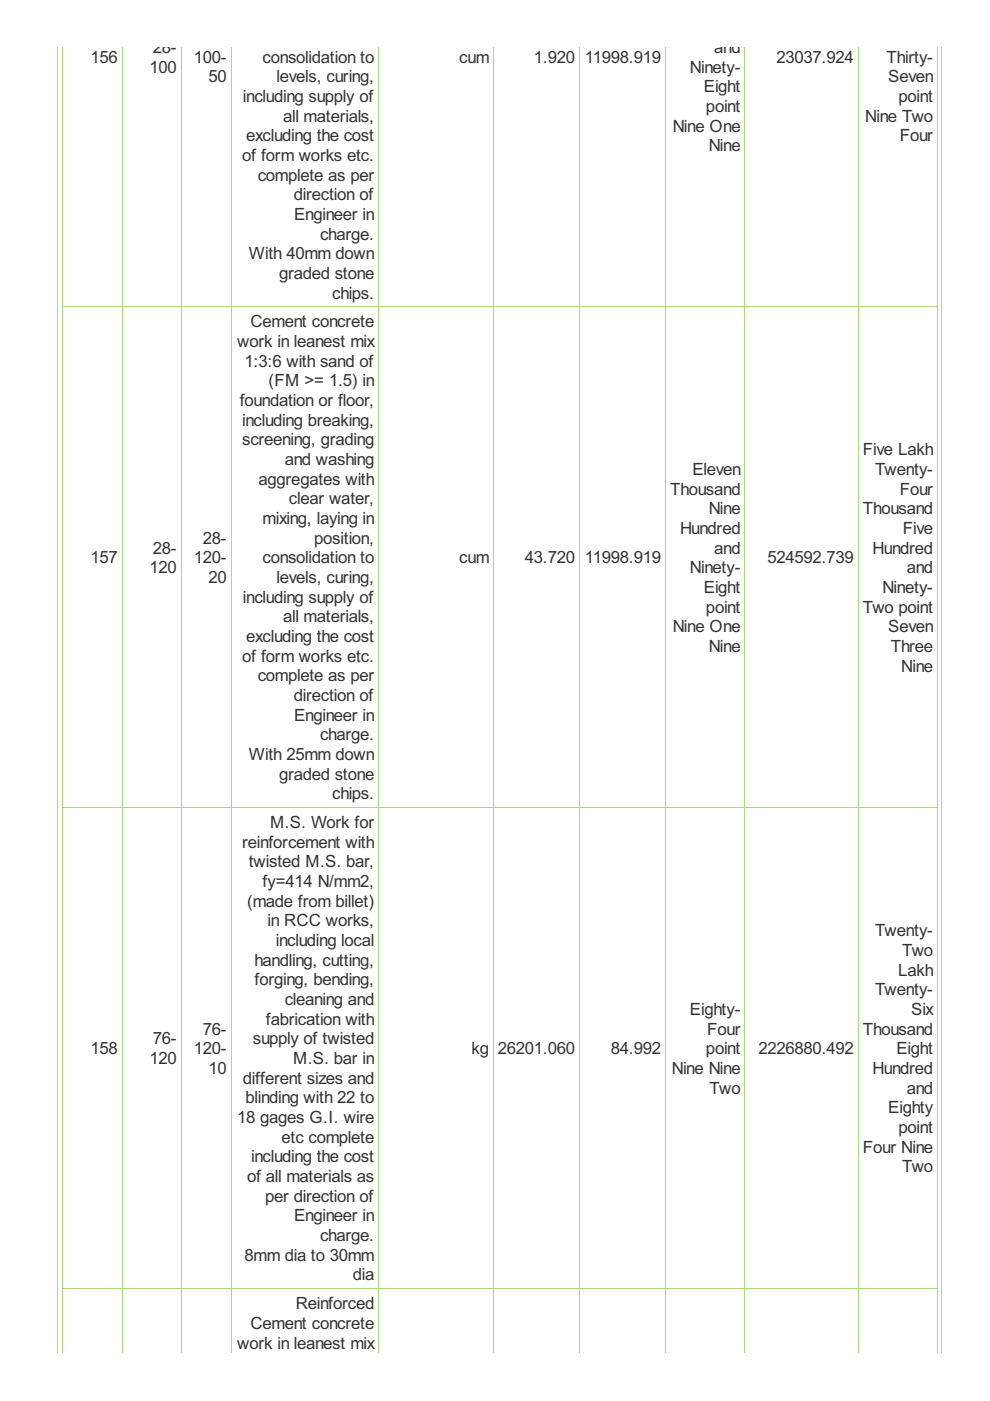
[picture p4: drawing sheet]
<svg xmlns="http://www.w3.org/2000/svg" width="210mm" height="297mm" viewBox="0 0 210 297" stroke-linecap="round" stroke-linejoin="round" font-family="sans-serif">
<defs><g id="words">
<g font-size="4" fill="#333">
<text x="32.4" y="11.2">28-</text>
<text x="151.4" y="11.2">and</text>
<text x="19.2" y="13.3">156</text>
<text x="31.7" y="15.4">100</text>
<text x="41.1" y="13.3">100-</text>
<text x="44.2" y="17.5">50</text>
<text x="55.7" y="13.3">consolidation to</text>
<text x="58.6" y="17.5">levels, curing,</text>
<text x="97.4" y="13.3">cum</text>
<text x="113.2" y="13.3">1.920</text>
<text x="124" y="13.3">11998.919</text>
<text x="146.3" y="15.4">Ninety-</text>
<text x="164.6" y="13.3">23037.924</text>
<text x="188" y="13.3">Thirty-</text>
<text x="188.3" y="17.5">Seven</text>
<text x="51.5" y="21.6">including supply of</text>
<text x="149.2" y="19.5">Eight</text>
<text x="149.7" y="23.7">point</text>
<text x="190.5" y="21.6">point</text>
<text x="52.2" y="30">excluding the cost</text>
<text x="60" y="25.8">all materials,</text>
<text x="142.6" y="27.9">Nine One</text>
<text x="183.5" y="25.8">Nine Two</text>
<text x="190.8" y="30">Four</text>
<text x="51.3" y="34.1">of form works etc.</text>
<text x="150.3" y="32.1">Nine</text>
<text x="54.6" y="38.3">complete as per</text>
<text x="62.3" y="42.5">direction of</text>
<text x="62.3" y="46.7">Engineer in</text>
<text x="67.9" y="50.8">charge.</text>
<text x="52.8" y="55">With 40mm down</text>
<text x="59.2" y="59.2">graded stone</text>
<text x="70.5" y="63.3">chips.</text>
<text x="53.1" y="69.4">Cement concrete</text>
<text x="50.3" y="73.6">work in leanest mix</text>
<text x="51.9" y="77.8">1:3:6 with sand of</text>
<text x="56.9" y="81.9">(FM &gt;= 1.5) in</text>
<text x="50.8" y="86.1">foundation or floor,</text>
<text x="51.3" y="90.3">including breaking,</text>
<text x="51.3" y="94.4">screening, grading</text>
<text x="60.4" y="98.6">and washing</text>
<text x="146.8" y="100.7">Eleven</text>
<text x="182.9" y="96.5">Five Lakh</text>
<text x="185.5" y="100.7">Twenty-</text>
<text x="54.8" y="102.8">aggregates with</text>
<text x="61.2" y="106.9">clear water,</text>
<text x="142.1" y="104.9">Thousand</text>
<text x="190.8" y="104.9">Four</text>
<text x="55.7" y="111.1">mixing, laying in</text>
<text x="144.2" y="113.2">Hundred</text>
<text x="150.3" y="109">Nine</text>
<text x="182.9" y="109">Thousand</text>
<text x="191.4" y="113.2">Five</text>
<text x="19.2" y="119.5">157</text>
<text x="32.4" y="117.4">28-</text>
<text x="41.1" y="119.5">120-</text>
<text x="43" y="115.3">28-</text>
<text x="55.7" y="119.5">consolidation to</text>
<text x="66.6" y="115.3">position,</text>
<text x="97.4" y="119.5">cum</text>
<text x="111.3" y="119.5">43.720</text>
<text x="124" y="119.5">11998.919</text>
<text x="151.4" y="117.4">and</text>
<text x="162.7" y="119.5">524592.739</text>
<text x="185" y="117.4">Hundred</text>
<text x="31.7" y="121.5">120</text>
<text x="44.2" y="123.6">20</text>
<text x="58.6" y="123.6">levels, curing,</text>
<text x="146.3" y="121.5">Ninety-</text>
<text x="149.2" y="125.7">Eight</text>
<text x="187.1" y="125.7">Ninety-</text>
<text x="192.3" y="121.5">and</text>
<text x="51.5" y="127.8">including supply of</text>
<text x="60" y="132">all materials,</text>
<text x="149.7" y="129.9">point</text>
<text x="182.9" y="129.9">Two point</text>
<text x="52.2" y="136.1">excluding the cost</text>
<text x="142.6" y="134.1">Nine One</text>
<text x="188.3" y="134.1">Seven</text>
<text x="51.3" y="140.3">of form works etc.</text>
<text x="150.3" y="138.2">Nine</text>
<text x="188.8" y="138.2">Three</text>
<text x="191.1" y="142.4">Nine</text>
<text x="54.6" y="144.5">complete as per</text>
<text x="62.3" y="148.6">direction of</text>
<text x="62.3" y="152.8">Engineer in</text>
<text x="52.8" y="161.2">With 25mm down</text>
<text x="67.9" y="157">charge.</text>
<text x="59.2" y="165.3">graded stone</text>
<text x="70.5" y="169.5">chips.</text>
<text x="51.3" y="179.7">reinforcement with</text>
<text x="57.3" y="175.6">M.S. Work for</text>
<text x="52.7" y="183.9">twisted M.S. bar,</text>
<text x="55.7" y="188.1">fy=414 N/mm2,</text>
<text x="52.4" y="192.3">(made from billet)</text>
<text x="56.7" y="196.4">in RCC works,</text>
<text x="58.5" y="200.6">including local</text>
<text x="185.5" y="198.5">Twenty-</text>
<text x="191.3" y="202.7">Two</text>
<text x="54" y="204.8">handling, cutting,</text>
<text x="54" y="208.9">forging, bending,</text>
<text x="190.4" y="206.9">Lakh</text>
<text x="60.4" y="213.1">cleaning and</text>
<text x="146.3" y="215.2">Eighty-</text>
<text x="185.5" y="211">Twenty-</text>
<text x="193.2" y="215.2">Six</text>
<text x="32.4" y="221.4">76-</text>
<text x="43" y="219.4">76-</text>
<text x="53.6" y="221.4">supply of twisted</text>
<text x="56.4" y="217.3">fabrication with</text>
<text x="149.9" y="219.4">Four</text>
<text x="182.9" y="219.4">Thousand</text>
<text x="19.2" y="223.5">158</text>
<text x="31.7" y="225.6">120</text>
<text x="41.1" y="223.5">120-</text>
<text x="44.2" y="227.7">10</text>
<text x="62.2" y="225.6">M.S. bar in</text>
<text x="100" y="223.5">kg</text>
<text x="105.6" y="223.5">26201.060</text>
<text x="129.5" y="223.5">84.992</text>
<text x="142.4" y="227.7">Nine Nine</text>
<text x="149.7" y="223.5">point</text>
<text x="160.8" y="223.5">2226880.492</text>
<text x="185" y="227.7">Hundred</text>
<text x="190.1" y="223.5">Eight</text>
<text x="51.5" y="229.8">different sizes and</text>
<text x="52" y="234">blinding with 22 to</text>
<text x="150.4" y="231.9">Two</text>
<text x="192.3" y="231.9">and</text>
<text x="50.3" y="238.1">18 gages G.I. wire</text>
<text x="188.3" y="236">Eighty</text>
<text x="59.7" y="242.3">etc complete</text>
<text x="182.9" y="244.4">Four Nine</text>
<text x="190.5" y="240.2">point</text>
<text x="52.4" y="250.6">of all materials as</text>
<text x="53.3" y="246.5">including the cost</text>
<text x="191.3" y="248.6">Two</text>
<text x="56.2" y="254.8">per direction of</text>
<text x="62.3" y="259">Engineer in</text>
<text x="67.9" y="263.1">charge.</text>
<text x="51.9" y="267.3">8mm dia to 30mm</text>
<text x="74.8" y="271.5">dia</text>
<text x="53.1" y="281.7">Cement concrete</text>
<text x="62.7" y="277.6">Reinforced</text>
<text x="50.3" y="285.9">work in leanest mix</text>
</g>
</g></defs>
<g fill="none" stroke="#a8da7f" stroke-width=".21">
<path d="M12.2 9.9v276.9M13.2 9.9v276.9M25.9 9.9v276.9M38.4 9.9v276.9M49 9.9v276.9M80.3 9.9v276.9M104.6 9.9v276.9M122.8 9.9v276.9M141.1 9.9v276.9M157.9 9.9v276.9M181.9 9.9v276.9M198.8 9.9v276.9"/>
<path d="M199.6 9.9v276.9M13.1 65h185.8M13.1 171.1h185.8M13.1 273.1h185.8"/>
</g>
<use href="#words"/>
</svg>
